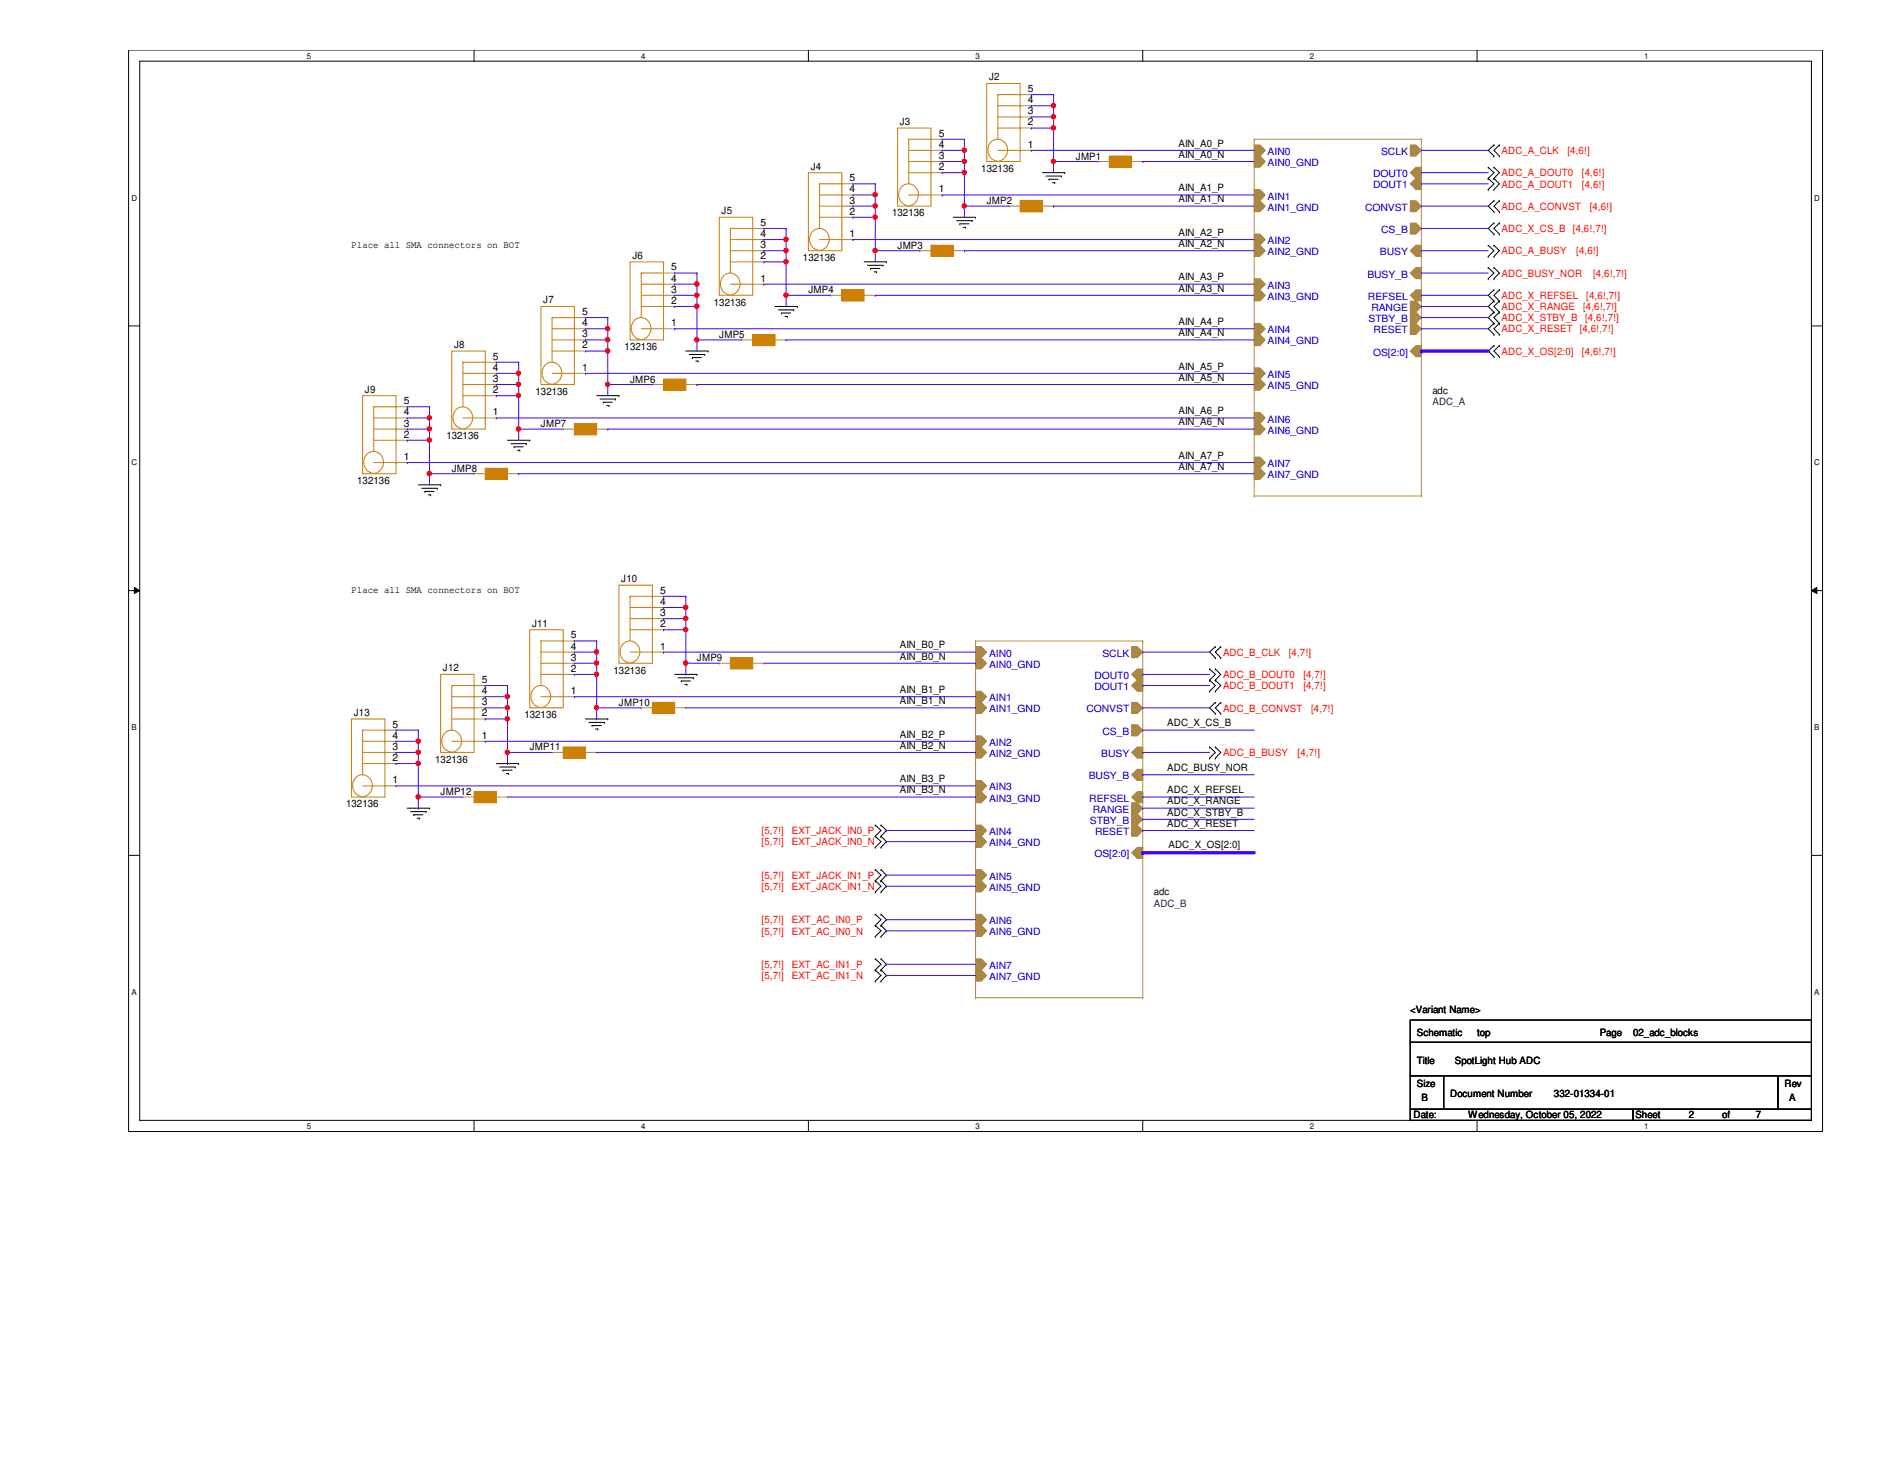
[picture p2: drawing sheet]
<svg xmlns="http://www.w3.org/2000/svg" width="279mm" height="216mm" viewBox="0 0 279 216" stroke-linecap="round" stroke-linejoin="round" font-family="sans-serif">
<defs><g id="words">
<g font-size="1.5">
<text x="146.5" y="11.9">J2</text>
<text x="152.3" y="16.9">3</text>
<text x="152.3" y="15.3">4</text>
<text x="152.3" y="13.6">5</text>
<text x="133.3" y="18.5">J3</text>
<text x="139.1" y="23.5">3</text>
<text x="139.1" y="21.9">4</text>
<text x="139.1" y="20.2">5</text>
<text x="152.3" y="21.9">1</text>
<text x="152.3" y="18.6">2</text>
<text x="159.4" y="23.6">JMP1</text>
<text x="174.6" y="21.7">AIN_A0_P</text>
<text x="174.6" y="23.4">AIN_A0_N</text>
<text x="120.1" y="25.1">J4</text>
<text x="125.9" y="28.5">4</text>
<text x="125.9" y="26.8">5</text>
<text x="139.1" y="28.5">1</text>
<text x="139.1" y="25.2">2</text>
<text x="145.4" y="25.4">132136</text>
<text x="174.6" y="28.3">AIN_A1_P</text>
<text x="174.6" y="30">AIN_A1_N</text>
<text x="106.9" y="31.7">J5</text>
<text x="112.6" y="35.1">4</text>
<text x="112.6" y="33.4">5</text>
<text x="125.9" y="35.1">1</text>
<text x="125.9" y="31.8">2</text>
<text x="125.9" y="30.1">3</text>
<text x="132.2" y="32">132136</text>
<text x="146.2" y="30.2">JMP2</text>
<text x="174.6" y="34.9">AIN_A2_P</text>
<text x="52.1" y="36.7">Place all SMA connectors on BOT</text>
<text x="93.7" y="38.3">J6</text>
<text x="99.4" y="41.7">4</text>
<text x="99.4" y="40">5</text>
<text x="112.6" y="41.7">1</text>
<text x="112.6" y="38.4">2</text>
<text x="112.6" y="36.7">3</text>
<text x="119" y="38.6">132136</text>
<text x="133" y="36.8">JMP3</text>
<text x="174.6" y="41.5">AIN_A3_P</text>
<text x="174.6" y="36.6">AIN_A2_N</text>
<text x="80.5" y="44.9">J7</text>
<text x="86.2" y="46.7">5</text>
<text x="99.4" y="45">2</text>
<text x="99.4" y="43.3">3</text>
<text x="105.7" y="45.3">132136</text>
<text x="119.8" y="43.4">JMP4</text>
<text x="174.6" y="43.2">AIN_A3_N</text>
<text x="67.3" y="51.5">J8</text>
<text x="73" y="53.3">5</text>
<text x="86.2" y="51.6">2</text>
<text x="86.2" y="50">3</text>
<text x="86.2" y="48.3">4</text>
<text x="92.5" y="51.9">132136</text>
<text x="99.4" y="48.3">1</text>
<text x="106.6" y="50">JMP5</text>
<text x="174.6" y="48.1">AIN_A4_P</text>
<text x="174.6" y="49.8">AIN_A4_N</text>
<text x="54.1" y="58.1">J9</text>
<text x="59.8" y="59.9">5</text>
<text x="73" y="58.2">2</text>
<text x="73" y="56.6">3</text>
<text x="73" y="54.9">4</text>
<text x="79.3" y="58.5">132136</text>
<text x="86.2" y="54.9">1</text>
<text x="93.3" y="56.6">JMP6</text>
<text x="174.6" y="54.7">AIN_A5_P</text>
<text x="174.6" y="56.4">AIN_A5_N</text>
<text x="212.2" y="58.3">adc</text>
<text x="59.8" y="64.8">2</text>
<text x="59.8" y="63.2">3</text>
<text x="59.8" y="61.5">4</text>
<text x="66.1" y="65.1">132136</text>
<text x="73" y="61.5">1</text>
<text x="80.1" y="63.2">JMP7</text>
<text x="174.6" y="61.3">AIN_A6_P</text>
<text x="174.6" y="63">AIN_A6_N</text>
<text x="52.9" y="71.7">132136</text>
<text x="59.8" y="68.1">1</text>
<text x="66.9" y="69.8">JMP8</text>
<text x="174.6" y="67.9">AIN_A7_P</text>
<text x="174.6" y="69.6">AIN_A7_N</text>
<text x="52.1" y="87.9">Place all SMA connectors on BOT</text>
<text x="92" y="86.2">J10</text>
<text x="97.8" y="89.6">4</text>
<text x="97.8" y="87.9">5</text>
<text x="78.8" y="92.8">J11</text>
<text x="84.6" y="94.5">5</text>
<text x="97.8" y="92.9">2</text>
<text x="97.8" y="91.2">3</text>
<text x="65.6" y="99.4">J12</text>
<text x="71.4" y="101.1">5</text>
<text x="84.6" y="99.5">2</text>
<text x="84.6" y="97.8">3</text>
<text x="84.6" y="96.2">4</text>
<text x="90.9" y="99.7">132136</text>
<text x="97.8" y="96.2">1</text>
<text x="103.3" y="97.9">JMP9</text>
<text x="133.3" y="96">AIN_B0_P</text>
<text x="133.3" y="97.7">AIN_B0_N</text>
<text x="52.4" y="106">J13</text>
<text x="58.2" y="107.7">5</text>
<text x="71.4" y="106.1">2</text>
<text x="71.4" y="104.4">3</text>
<text x="71.4" y="102.8">4</text>
<text x="77.7" y="106.3">132136</text>
<text x="84.6" y="102.8">1</text>
<text x="91.7" y="104.5">JMP10</text>
<text x="133.3" y="102.6">AIN_B1_P</text>
<text x="133.3" y="104.3">AIN_B1_N</text>
<text x="172.9" y="107.6">ADC_X_CS_B</text>
<text x="58.2" y="112.7">2</text>
<text x="58.2" y="111">3</text>
<text x="58.2" y="109.4">4</text>
<text x="64.5" y="112.9">132136</text>
<text x="71.4" y="109.4">1</text>
<text x="78.5" y="111.1">JMP11</text>
<text x="133.3" y="109.2">AIN_B2_P</text>
<text x="133.3" y="110.9">AIN_B2_N</text>
<text x="51.3" y="119.5">132136</text>
<text x="58.2" y="116">1</text>
<text x="65.3" y="117.7">JMP12</text>
<text x="133.3" y="115.8">AIN_B3_P</text>
<text x="133.3" y="117.5">AIN_B3_N</text>
<text x="172.9" y="114.2">ADC_BUSY_NOR</text>
<text x="172.9" y="117.5">ADC_X_REFSEL</text>
<text x="172.9" y="119.1">ADC_X_RANGE</text>
<text x="172.9" y="120.8">ADC_X_STBY_B</text>
<text x="172.9" y="122.4">ADC_X_RESET</text>
<text x="173.1" y="125.6">ADC_X_OS[2:0]</text>
<text x="170.9" y="132.6">adc</text>
<text x="208.9" y="149.9">&lt;Variant Name&gt;</text>
<text x="209.9" y="153.4">Schematic</text>
<text x="218.8" y="153.4">top</text>
<text x="237" y="153.4">Page</text>
<text x="241.9" y="153.4">02_adc_blocks</text>
<text x="209.9" y="157.5">Title</text>
<text x="209.9" y="161">Size</text>
<text x="215.5" y="157.5">SpotLight Hub ADC</text>
<text x="264.4" y="161">Rev</text>
<text x="209.4" y="165.6">Date:</text>
<text x="210.6" y="163">B</text>
<text x="214.8" y="162.5">Document Number</text>
<text x="217.5" y="165.6">Wednesday, October 05, 2022</text>
<text x="230.2" y="162.5">332-01334-01</text>
<text x="242.3" y="165.6">Sheet</text>
<text x="250.2" y="165.6">2</text>
<text x="255.1" y="165.6">of</text>
<text x="260.1" y="165.6">7</text>
<text x="265" y="163">A</text>
</g>
<g font-size="1.5" fill="#00c">
<text x="187.8" y="22.9">AIN0</text>
<text x="204.6" y="22.9">SCLK</text>
<text x="187.8" y="29.5">AIN1</text>
<text x="187.8" y="24.6">AIN0_GND</text>
<text x="203.4" y="27.9">DOUT1</text>
<text x="203.4" y="26.2">DOUT0</text>
<text x="187.8" y="31.2">AIN1_GND</text>
<text x="202.2" y="31.2">CONVST</text>
<text x="204.6" y="34.5">CS_B</text>
<text x="187.8" y="36.2">AIN2</text>
<text x="187.8" y="37.8">AIN2_GND</text>
<text x="202.6" y="41.1">BUSY_B</text>
<text x="204.4" y="37.8">BUSY</text>
<text x="187.8" y="42.8">AIN3</text>
<text x="187.8" y="44.4">AIN3_GND</text>
<text x="202.6" y="44.4">REFSEL</text>
<text x="202.7" y="47.7">STBY_B</text>
<text x="203.2" y="46.1">RANGE</text>
<text x="187.8" y="49.4">AIN4</text>
<text x="187.8" y="51">AIN4_GND</text>
<text x="203.4" y="52.7">OS[2:0]</text>
<text x="203.5" y="49.4">RESET</text>
<text x="187.8" y="56">AIN5</text>
<text x="187.8" y="57.6">AIN5_GND</text>
<text x="187.8" y="62.6">AIN6</text>
<text x="187.8" y="64.2">AIN6_GND</text>
<text x="187.8" y="69.2">AIN7</text>
<text x="187.8" y="70.8">AIN7_GND</text>
<text x="146.5" y="97.2">AIN0</text>
<text x="146.5" y="98.9">AIN0_GND</text>
<text x="162.1" y="100.5">DOUT0</text>
<text x="163.3" y="97.2">SCLK</text>
<text x="146.5" y="103.8">AIN1</text>
<text x="146.5" y="105.5">AIN1_GND</text>
<text x="161" y="105.5">CONVST</text>
<text x="162.1" y="102.2">DOUT1</text>
<text x="146.5" y="110.4">AIN2</text>
<text x="146.5" y="112.1">AIN2_GND</text>
<text x="163.2" y="112.1">BUSY</text>
<text x="163.3" y="108.8">CS_B</text>
<text x="146.5" y="117.1">AIN3</text>
<text x="146.5" y="118.7">AIN3_GND</text>
<text x="161.3" y="115.4">BUSY_B</text>
<text x="161.4" y="118.7">REFSEL</text>
<text x="146.5" y="123.7">AIN4</text>
<text x="146.5" y="125.3">AIN4_GND</text>
<text x="161.5" y="122">STBY_B</text>
<text x="161.9" y="120.4">RANGE</text>
<text x="162.2" y="123.7">RESET</text>
<text x="146.5" y="130.3">AIN5</text>
<text x="146.5" y="131.9">AIN5_GND</text>
<text x="162.1" y="127">OS[2:0]</text>
<text x="146.5" y="136.9">AIN6</text>
<text x="146.5" y="143.5">AIN7</text>
<text x="146.5" y="138.5">AIN6_GND</text>
<text x="146.5" y="145.1">AIN7_GND</text>
</g>
<g font-size="1.5" fill="#f00">
<text x="222.5" y="22.8">ADC_A_CLK</text>
<text x="232.2" y="22.8">[4,6!]</text>
<text x="222.5" y="26.1">ADC_A_DOUT0</text>
<text x="222.5" y="27.8">ADC_A_DOUT1</text>
<text x="234.4" y="26.1">[4,6!]</text>
<text x="234.4" y="27.8">[4,6!]</text>
<text x="222.5" y="31.1">ADC_A_CONVST</text>
<text x="222.5" y="34.4">ADC_X_CS_B</text>
<text x="233" y="34.4">[4,6!,7!]</text>
<text x="235.5" y="31.1">[4,6!]</text>
<text x="222.5" y="37.7">ADC_A_BUSY</text>
<text x="222.5" y="41">ADC_BUSY_NOR</text>
<text x="233.5" y="37.7">[4,6!]</text>
<text x="236" y="41">[4,6!,7!]</text>
<text x="222.5" y="44.3">ADC_X_REFSEL</text>
<text x="222.5" y="45.9">ADC_X_RANGE</text>
<text x="222.5" y="47.6">ADC_X_STBY_B</text>
<text x="234.5" y="45.9">[4,6!,7!]</text>
<text x="234.8" y="47.6">[4,6!,7!]</text>
<text x="235" y="44.3">[4,6!,7!]</text>
<text x="222.5" y="49.2">ADC_X_RESET [4,6!,7!]</text>
<text x="222.5" y="52.5">ADC_X_OS[2:0]</text>
<text x="234.4" y="52.5">[4,6!,7!]</text>
<text x="181.2" y="97.1">ADC_B_CLK</text>
<text x="181.2" y="100.4">ADC_B_DOUT0</text>
<text x="190.9" y="97.1">[4,7!]</text>
<text x="193.1" y="100.4">[4,7!]</text>
<text x="181.2" y="105.4">ADC_B_CONVST</text>
<text x="181.2" y="102.1">ADC_B_DOUT1</text>
<text x="193.1" y="102.1">[4,7!]</text>
<text x="194.2" y="105.4">[4,7!]</text>
<text x="181.2" y="112">ADC_B_BUSY</text>
<text x="192.2" y="112">[4,7!]</text>
<text x="112.8" y="123.5">[5,7!]</text>
<text x="112.8" y="125.2">[5,7!]</text>
<text x="117.3" y="123.5">EXT_JACK_IN0_P</text>
<text x="117.3" y="125.2">EXT_JACK_IN0_N</text>
<text x="112.8" y="130.1">[5,7!]</text>
<text x="112.8" y="131.8">[5,7!]</text>
<text x="117.3" y="130.1">EXT_JACK_IN1_P</text>
<text x="117.3" y="131.8">EXT_JACK_IN1_N</text>
<text x="112.8" y="136.7">[5,7!]</text>
<text x="117.3" y="136.7">EXT_AC_IN0_P</text>
<text x="112.8" y="143.3">[5,7!]</text>
<text x="112.8" y="138.4">[5,7!]</text>
<text x="117.3" y="143.3">EXT_AC_IN1_P</text>
<text x="117.3" y="138.4">EXT_AC_IN0_N</text>
<text x="112.8" y="145">[5,7!]</text>
<text x="117.3" y="145">EXT_AC_IN1_N</text>
</g>
<g font-size="1.5" fill="#004040">
<text x="212.2" y="59.9">ADC_A</text>
<text x="170.9" y="134.2">ADC_B</text>
</g>
<g font-size="1.2">
<text x="45.5" y="8.7">5</text>
<text x="95" y="8.7">4</text>
<text x="144.5" y="8.7">3</text>
<text x="194.1" y="8.7">2</text>
<text x="243.6" y="8.7">1</text>
<text x="19.5" y="29.7">D</text>
<text x="268.8" y="29.7">D</text>
<text x="19.5" y="68.9">C</text>
<text x="268.8" y="68.9">C</text>
<text x="19.5" y="108.1">B</text>
<text x="268.8" y="108.1">B</text>
<text x="19.5" y="147.3">A</text>
<text x="268.8" y="147.3">A</text>
<text x="45.5" y="167.2">5</text>
<text x="95" y="167.2">4</text>
<text x="144.5" y="167.2">3</text>
<text x="194.1" y="167.2">2</text>
<text x="243.6" y="167.2">1</text>
</g>
</g></defs>
<path d="M19.1 7.4h250.9v160.2h-250.9zM20.7 9.1h247.7v156.8h-247.7z" fill="none" stroke="#000" stroke-width=".15"/>
<g fill="#fff">
<path d="M45.5 7.6h.6v1.3h-.6z"/>
<path d="M45.5 166.1h.6v1.3h-.6z"/>
</g>
<path d="M70.2 7.4v1.7M70.2 165.9v1.7" fill="none" stroke="#000" stroke-width=".15"/>
<g fill="#fff">
<path d="M95 7.6h.6v1.3h-.6z"/>
<path d="M95 166.1h.6v1.3h-.6z"/>
</g>
<path d="M119.8 7.4v1.7M119.8 165.9v1.7" fill="none" stroke="#000" stroke-width=".15"/>
<g fill="#fff">
<path d="M144.5 7.6h.6v1.3h-.6z"/>
<path d="M144.5 166.1h.6v1.3h-.6z"/>
</g>
<path d="M169.3 7.4v1.7M169.3 165.9v1.7" fill="none" stroke="#000" stroke-width=".15"/>
<g fill="#fff">
<path d="M194.1 7.6h.5v1.3h-.5z"/>
<path d="M194.1 166.1h.5v1.3h-.5z"/>
</g>
<path d="M218.8 7.4v1.7M218.8 165.9v1.7" fill="none" stroke="#000" stroke-width=".15"/>
<g fill="#fff">
<path d="M243.6 7.6h.6v1.3h-.6z"/>
<path d="M243.6 166.1h.6v1.3h-.6z"/>
<path d="M19.5 28.7h.8v1.3h-.8z"/>
<path d="M268.8 28.7h.8v1.3h-.8z"/>
<path d="M19.5 67.9h.8v1.3h-.8z"/>
<path d="M268.8 67.9h.8v1.3h-.8z"/>
</g>
<path d="M19.1 48.3h1.6M268.4 48.3h1.6" fill="none" stroke="#000" stroke-width=".15"/>
<g fill="#fff">
<path d="M19.5 107.1h.7v1.3h-.7z"/>
<path d="M268.8 107.1h.7v1.3h-.7z"/>
</g>
<path d="M19.1 87.5h1.6M19.9 87l.8 .5-.8 .4zM268.4 87.5l.8-.5v.9zM268.4 87.5h1.6" fill="none" stroke="#000" stroke-width=".15"/>
<path d="M19.9 87l.8 .5-.8 .4zM268.4 87.5l.8-.5v.9z" fill="#000"/>
<g fill="#fff">
<path d="M19.5 146.3h.7v1.3h-.7z"/>
<path d="M268.8 146.3h.7v1.3h-.7z"/>
</g>
<g fill="none" stroke="#000" stroke-width=".15">
<path d="M128 38.8h3.3M128.5 39.3h2.3M129 39.8h.1M129 39.8h1.3M130.8 39.3h.1M131.3 38.8h.1M141.2 32.2h3.3M141.7 32.7h2.3M142.2 33.1h.1M142.2 33.1h1.4M142.7 33.7h.3M143 33.7h.1"/>
<path d="M144 32.7h.1M144.5 32.2h.1M154.4 25.6h3.3M154.9 26.1h2.3M155.4 26.5h.1M155.4 26.5h1.4M155.9 27.1h.4M156.3 27.1h.1M157.2 26.1h.1M157.7 25.6h.1M220.5 24.8h.1M220.5 26.4h.1"/>
<path d="M220.5 36.3h.1M220.5 38h.1M220.5 39.6h.1M220.5 28.1h.1M220.5 24.8l.8 .8-.8 .8M220.5 36.3l.8 .8-.8 .9M220.5 39.6l.8 .8-.8 .9M220.5 26.4l.8 .8-.8 .9M221.3 21.5h.1M221.3 23.1h.1M221.3 26.4h.1M221.3 24.8h.1"/>
<path d="M221.3 29.7h.1M221.3 31.4h.1M221.3 33h.1M221.3 34.7h.1M221.3 38h.1M221.3 36.3h.1M221.3 39.6h.1M221.3 28.1h.1M221.3 21.5l-.8 .8 .8 .8M221.3 24.8l.8 .8-.8 .8M221.3 29.7l-.8 .8 .8 .9M221.3 33l-.8 .8 .8 .9"/>
<path d="M221.3 36.3l.8 .8-.8 .9M221.3 39.6l.8 .8-.8 .9M221.3 26.4l.8 .8-.8 .9M222.1 23.1h.1M222.1 21.5h.1M222.1 31.4h.1M222.1 29.7h.1M222.1 34.7h.1M222.1 33h.1M222.1 21.5l-.8 .8 .8 .8M222.1 29.7l-.8 .8 .8 .9M222.1 33l-.8 .8 .8 .9"/>
<path d="M88.4 58.6h3.3M88.9 59.1h2.3M89.4 59.6h.1M89.4 59.6h1.3M91.2 59.1h.1M91.7 58.6h.1M101.6 52h3.3M102.1 52.5h2.3M102.6 53h.1M102.6 53h1.3M103.1 53.5h.3M103.4 53.5h.1"/>
<path d="M104.4 52.5h.1M104.9 52h.1M114.8 45.4h3.3M115.3 45.9h2.3M115.8 46.4h.1M115.8 46.4h1.3M116.3 46.9h.3M116.6 46.9h.1M117.6 45.9h.1M118.1 45.4h.1M129.5 40.3h.3M129.8 40.3h.1"/>
<path d="M220.5 41.3h.1M221.3 41.3h.1M221.3 42.9h.1M221.3 44.6h.1M221.3 46.2h.1M221.3 47.9h.1M221.3 49.5h.1M221.3 51.2h.1M221.3 52.8h.1M221.3 42.9l-.8 .8 .8 .9M221.3 44.6l-.8 .8 .8 .8M221.3 46.2l-.8 .8 .8 .9"/>
<path d="M221.3 47.9l-.8 .8 .8 .8M221.3 51.2l-.8 .8 .8 .8M222.1 44.6h.1M222.1 42.9h.1M222.1 46.2h.1M222.1 47.9h.1M222.1 49.5h.1M222.1 52.8h.1M222.1 51.2h.1M222.1 42.9l-.8 .8 .8 .9M222.1 44.6l-.8 .8 .8 .8M222.1 46.2l-.8 .8 .8 .9"/>
<path d="M222.1 47.9l-.8 .8 .8 .8M222.1 51.2l-.8 .8 .8 .8M62 71.8h3.3M62.5 72.3h2.3M62.9 72.8h.1M62.9 72.8h1.4M63.5 73.3h.3M63.8 73.3h.1M64.8 72.3h.1M65.3 71.8h.1M75.2 65.2h3.3M75.7 65.7h2.3"/>
<path d="M76.2 66.2h.1M76.2 66.2h1.3M76.7 66.7h.3M77 66.7h.1M78 65.7h.1M78.5 65.2h.1M89.9 60.1h.3M90.2 60.1h.1M99.9 99.9h3.4M103.3 99.9h.1M179.2 99.1h.1M179.2 99.1l.8 .8-.8 .8"/>
<path d="M180 95.8h.1M180 97.4h.1M180 99.1h.1M180 95.8l-.8 .8 .8 .8M180 99.1l.8 .8-.8 .8M180.8 97.4h.1M180.8 95.8h.1M180.8 95.8l-.8 .8 .8 .8M60.3 119.7h3.3M63.6 119.7h.1M73.5 113.1h3.3M74 113.6h2.3"/>
<path d="M74.5 114h.1M74.5 114h1.4M75 114.6h.4M75.4 114.6h.1M76.3 113.6h.1M76.8 113.1h.1M86.7 106.5h3.3M87.2 107h2.3M87.7 107.4h.1M87.7 107.4h1.4M88.2 107.9h.4M88.6 107.9h.1"/>
<path d="M89.5 107h.1M90 106.5h.1M100.5 100.4h2.2M100.9 100.8h.1M100.9 100.8h1.4M101.4 101.3h.4M101.8 101.3h.1M102.7 100.4h.1M179.2 100.7h.1M179.2 110.6h.1M179.2 112.3h.1M179.2 102.4h.1"/>
<path d="M179.2 110.6l.8 .8-.8 .9M179.2 100.7l.8 .8-.8 .9M180 100.7h.1M180 104h.1M180 105.7h.1M180 112.3h.1M180 110.6h.1M180 102.4h.1M180 104l-.8 .8 .8 .9M180 110.6l.8 .8-.8 .9M180 100.7l.8 .8-.8 .9M180.8 105.7h.1"/>
<path d="M180.8 104h.1M180.8 104l-.8 .8 .8 .9M19.1 126.7h1.6M60.8 120.2h2.3M61.3 120.6h.1M61.3 120.6h1.4M61.8 121.2h.3M62.1 121.2h.1M63.1 120.2h.1M129.7 122.2h.1M129.7 123.8h.1M129.7 128.8h.1"/>
<path d="M129.7 130.4h.1M129.7 135.4h.1M129.7 137h.1M129.7 125.5h.1M129.7 132.1h.1M129.7 138.7h.1M129.7 122.2l.8 .8-.8 .8M129.7 128.8l.8 .8-.8 .8M129.7 135.4l.8 .8-.8 .8M129.7 123.8l.8 .8-.8 .9M129.7 130.4l.8 .8-.8 .9M129.7 137l.8 .8-.8 .9"/>
<path d="M130.5 122.2h.1M130.5 123.8h.1M130.5 128.8h.1M130.5 130.4h.1M130.5 135.4h.1M130.5 137h.1M130.5 125.5h.1M130.5 132.1h.1M130.5 138.7h.1M130.5 122.2l.8 .8-.8 .8M130.5 128.8l.8 .8-.8 .8M130.5 135.4l.8 .8-.8 .8"/>
<path d="M130.5 123.8l.8 .8-.8 .9M130.5 130.4l.8 .8-.8 .9M130.5 137l.8 .8-.8 .9M268.4 126.7h1.6M129.7 142h.1M129.7 143.6h.1M129.7 145.3h.1M129.7 142l.8 .8-.8 .8M129.7 143.6l.8 .8-.8 .9M130.5 142h.1M130.5 143.6h.1M130.5 145.3h.1"/>
<path d="M130.5 142l.8 .8-.8 .8M130.5 143.6l.8 .8-.8 .9M208.9 151h59.5v3.3h-59.5zM208.9 154.3h59.5v5h-59.5zM208.9 159.3h5v5h-5zM213.9 159.3h49.5v5h-49.5zM263.4 159.3h5v5h-5zM208.9 164.3h33v1.6h-33zM241.9 164.3h26.5v1.6h-26.5z"/>
</g>
<path d="M151.1 29.7h3.3v1.7h-3.3z" fill-rule="evenodd" fill="#cc8006"/>
<g fill="none" stroke="#cc8006" stroke-width=".15">
<path d="M151.1 29.7h3.3v1.7h-3.3zM53.7 58.6h5v11.5h-5zM55.2 70.1a1.63 1.63 0 0 1-1.3-1.7 1.63 1.63 0 0 1 1.4-1.6 1.64 1.64 0 0 1 1.5 1.7 1.64 1.64 0 0 1-1.4 1.6M55.4 60.2h.1M55.4 68.5h3.3M55.4 60.2v6.6M55.4 60.2h3.3M55.4 61.9h3.3M55.4 63.5h3.3M55.4 65.2h3.3M58.7 68.5h.1M58.7 60.2h.1"/>
<path d="M58.7 61.9h.1M58.7 63.5h.1M58.7 65.2h.1M78.5 93.3h4.9v11.5h-4.9zM80.1 94.9h.1M80.1 94.9v6.6M80.1 94.9h3.3M80.1 96.6h3.3M80.1 98.2h3.3M80.1 99.9h3.3M83.4 94.9h.1M83.4 96.6h.1"/>
<path d="M83.4 98.2h.1M83.4 99.9h.1M80 104.7a1.63 1.63 0 0 1-1.3-1.6 1.63 1.63 0 0 1 1.4-1.6 1.64 1.64 0 0 1 1.5 1.6 1.64 1.64 0 0 1-1.5 1.7M80.1 103.2h3.3M83.4 103.2h.1"/>
</g>
<g fill="none" stroke="#a84" stroke-width=".15">
<path d="M149.5 30.5h.1M149.5 30.5h1.6M154.4 30.5h1.7M156.1 30.5h.1M58.7 68.5h1.6M58.7 65.2h1.6M58.7 63.5h1.6M58.7 61.9h1.6M58.7 60.2h1.6M60.3 68.5h.1M60.3 65.2h.1M60.3 63.5h.1"/>
<path d="M60.3 61.9h.1M60.3 60.2h.1M83.4 99.9h1.7M83.4 98.2h1.7M83.4 96.6h1.7M83.4 94.9h1.7M85.1 99.9h.1M85.1 98.2h.1M85.1 96.6h.1M85.1 94.9h.1M83.4 103.2h1.7M85.1 103.2h.1"/>
</g>
<path d="M85.1 62.7h3.3v1.7h-3.3z" fill-rule="evenodd" fill="#cc8006"/>
<g fill="none" stroke="#cc8006" stroke-width=".15">
<path d="M119.8 25.6h4.9v11.5h-4.9zM121.2 37a1.63 1.63 0 0 1-1.3-1.6 1.63 1.63 0 0 1 1.5-1.6 1.64 1.64 0 0 1 1.5 1.6 1.64 1.64 0 0 1-1.5 1.7M121.4 27.2h.1M121.4 35.5h3.3M121.4 27.2v6.6M121.4 27.2h3.3M121.4 28.9h3.3M121.4 30.5h3.3M121.4 32.2h3.3M124.7 35.5h.1M124.7 27.2h.1M124.7 28.9h.1"/>
<path d="M124.7 30.5h.1M124.7 32.2h.1M85.1 62.7h3.3v1.7h-3.3z"/>
</g>
<g fill="none" stroke="#a84" stroke-width=".15">
<path d="M124.7 35.5h1.7M124.7 32.2h1.7M124.7 30.5h1.7M124.7 28.9h1.7M124.7 27.2h1.7M126.4 35.5h.1M126.4 32.2h.1M126.4 30.5h.1M126.4 28.9h.1M126.4 27.2h.1M83.4 63.5h.1M83.4 63.5h1.7"/>
<path d="M88.4 63.5h1.6M90 63.5h.1"/>
</g>
<path d="M108.2 97.4h3.3v1.7h-3.3z" fill-rule="evenodd" fill="#cc8006"/>
<path d="M108.2 97.4h3.3v1.7h-3.3z" fill="none" stroke="#cc8006" stroke-width=".15"/>
<path d="M106.6 98.2h.1M106.6 98.2h1.6M111.5 98.2h1.7M113.2 98.2h.1" fill="none" stroke="#a84" stroke-width=".15"/>
<path d="M71.9 69.3h3.3v1.7h-3.3z" fill-rule="evenodd" fill="#cc8006"/>
<g fill="none" stroke="#cc8006" stroke-width=".15">
<path d="M71.9 69.3h3.3v1.7h-3.3zM91.7 86.7h4.9v11.5h-4.9zM93.2 98.1a1.63 1.63 0 0 1-1.3-1.6 1.63 1.63 0 0 1 1.4-1.6 1.64 1.64 0 0 1 1.5 1.6 1.64 1.64 0 0 1-1.5 1.7M93.3 88.3h.1M93.3 96.6h3.3M93.3 88.3v6.6M93.3 88.3h3.3M93.3 90h3.3M93.3 91.6h3.3M93.3 93.3h3.3M96.6 96.6h.1M96.6 88.3h.1"/>
<path d="M96.6 90h.1M96.6 91.6h.1M96.6 93.3h.1M52.1 106.5h4.9v11.5h-4.9zM53.6 117.9a1.63 1.63 0 0 1-1.4-1.6 1.63 1.63 0 0 1 1.5-1.6 1.64 1.64 0 0 1 1.5 1.6 1.64 1.64 0 0 1-1.5 1.7M53.7 108.1h.1M53.7 116.4h3.3M53.7 108.1v6.6M53.7 108.1h3.3M53.7 109.8h3.3M53.7 111.4h3.3M53.7 113.1h3.3"/>
<path d="M57 116.4h.1M57 108.1h.1M57 109.8h.1M57 111.4h.1M57 113.1h.1"/>
</g>
<g fill="none" stroke="#a84" stroke-width=".15">
<path d="M70.2 70.1h.1M70.2 70.1h1.7M75.2 70.1h1.6M76.8 70.1h.1M96.6 96.6h1.7M96.6 93.3h1.7M96.6 91.6h1.7M96.6 90h1.7M96.6 88.3h1.7M98.3 96.6h.1M98.3 93.3h.1M98.3 91.6h.1"/>
<path d="M98.3 90h.1M98.3 88.3h.1M57 116.4h1.7M57 113.1h1.7M57 111.4h1.7M57 109.8h1.7M57 108.1h1.7M58.7 116.4h.1M58.7 113.1h.1M58.7 111.4h.1M58.7 109.8h.1M58.7 108.1h.1"/>
</g>
<path d="M83.4 110.6h3.3v1.7h-3.3z" fill-rule="evenodd" fill="#cc8006"/>
<path d="M83.4 110.6h3.3v1.7h-3.3z" fill="none" stroke="#cc8006" stroke-width=".15"/>
<path d="M81.8 111.4h.1M81.8 111.4h1.6M86.7 111.4h1.7M88.4 111.4h.1" fill="none" stroke="#a84" stroke-width=".15"/>
<path d="M164.3 23.1h3.3v1.7h-3.3z" fill-rule="evenodd" fill="#cc8006"/>
<g fill="none" stroke="#cc8006" stroke-width=".15">
<path d="M164.3 23.1h3.3v1.7h-3.3zM80.1 45.4h5v11.5h-5zM81.6 56.9a1.63 1.63 0 0 1-1.3-1.7 1.63 1.63 0 0 1 1.4-1.6 1.64 1.64 0 0 1 1.5 1.6 1.64 1.64 0 0 1-1.4 1.7M81.8 47h.1M81.8 55.3h3.3M81.8 47v6.6M81.8 47h3.3M81.8 48.7h3.3M81.8 50.3h3.3M81.8 52h3.3M85.1 55.3h.1M85.1 47h.1"/>
<path d="M85.1 48.7h.1M85.1 50.3h.1M85.1 52h.1"/>
</g>
<g fill="none" stroke="#a84" stroke-width=".15">
<path d="M162.7 23.9h.1M162.7 23.9h1.6M167.6 23.9h1.7M169.3 23.9h.1M85.1 55.3h1.6M85.1 52h1.6M85.1 50.3h1.6M85.1 48.7h1.6M85.1 47h1.6M86.7 55.3h.1M86.7 52h.1M86.7 50.3h.1"/>
<path d="M86.7 48.7h.1M86.7 47h.1"/>
</g>
<path d="M111.5 49.5h3.3v1.7h-3.3z" fill-rule="evenodd" fill="#cc8006"/>
<path d="M111.5 49.5h3.3v1.7h-3.3z" fill="none" stroke="#cc8006" stroke-width=".15"/>
<path d="M109.9 50.3h.1M109.9 50.3h1.6M114.8 50.3h1.7M116.5 50.3h.1" fill="none" stroke="#a84" stroke-width=".15"/>
<path d="M98.3 56.1h3.3v1.7h-3.3z" fill-rule="evenodd" fill="#cc8006"/>
<path d="M98.3 56.1h3.3v1.7h-3.3z" fill="none" stroke="#cc8006" stroke-width=".15"/>
<path d="M96.6 56.9h.1M96.6 56.9h1.7M101.6 56.9h1.7M103.3 56.9h.1" fill="none" stroke="#a84" stroke-width=".15"/>
<path d="M124.7 42.9h3.3v1.7h-3.3z" fill-rule="evenodd" fill="#cc8006"/>
<g fill="none" stroke="#cc8006" stroke-width=".15">
<path d="M66.9 52h5v11.5h-5zM68.6 53.6h.1M68.6 53.6v6.6M68.6 53.6h3.3M68.6 55.3h3.3M68.6 56.9h3.3M68.6 58.6h3.3M71.9 53.6h.1M71.9 55.3h.1M71.9 56.9h.1M71.9 58.6h.1M124.7 42.9h3.3v1.7h-3.3z"/>
<path d="M68.4 63.5a1.63 1.63 0 0 1-1.3-1.7 1.63 1.63 0 0 1 1.4-1.6 1.64 1.64 0 0 1 1.5 1.7 1.64 1.64 0 0 1-1.4 1.6M68.6 61.9h3.3M71.9 61.9h.1M65.3 99.9h4.9v11.5h-4.9zM66.8 111.3a1.63 1.63 0 0 1-1.4-1.6 1.63 1.63 0 0 1 1.5-1.6 1.64 1.64 0 0 1 1.5 1.6 1.64 1.64 0 0 1-1.5 1.7M66.9 101.5h.1M66.9 109.8h3.3M66.9 101.5v6.6M66.9 101.5h3.3M66.9 103.2h3.3M66.9 104.8h3.3M66.9 106.5h3.3"/>
<path d="M70.2 109.8h.1M70.2 101.5h.1M70.2 103.2h.1M70.2 104.8h.1M70.2 106.5h.1"/>
</g>
<g fill="none" stroke="#a84" stroke-width=".15">
<path d="M71.9 58.6h1.6M71.9 56.9h1.6M71.9 55.3h1.6M71.9 53.6h1.6M73.5 58.6h.1M73.5 56.9h.1M73.5 55.3h.1M73.5 53.6h.1M123.1 43.7h.1M123.1 43.7h1.6M128 43.7h1.7M129.7 43.7h.1"/>
<path d="M71.9 61.9h1.6M73.5 61.9h.1M70.2 109.8h1.7M70.2 106.5h1.7M70.2 104.8h1.7M70.2 103.2h1.7M70.2 101.5h1.7M71.9 109.8h.1M71.9 106.5h.1M71.9 104.8h.1M71.9 103.2h.1M71.9 101.5h.1"/>
</g>
<path d="M185.8 47.9h.8l.9 .8-.9 .8h-.8z" fill-rule="evenodd" fill="#a84"/>
<path d="M185.8 47.9h.8l.9 .8-.9 .8h-.8z" fill="none" stroke="#a84" stroke-width=".15"/>
<path d="M208.9 37.1l.9-.8h.8v1.7h-.8z" fill-rule="evenodd" fill="#a84"/>
<path d="M208.9 37.1l.9-.8h.8v1.7h-.8z" fill="none" stroke="#a84" stroke-width=".15"/>
<path d="M185.8 67.7h.8l.9 .8-.9 .8h-.8z" fill-rule="evenodd" fill="#a84"/>
<path d="M185.8 67.7h.8l.9 .8-.9 .8h-.8z" fill="none" stroke="#a84" stroke-width=".15"/>
<path d="M208.9 43.7l.9-.8h.8v1.7h-.8z" fill-rule="evenodd" fill="#a84"/>
<path d="M208.9 43.7l.9-.8h.8v1.7h-.8z" fill="none" stroke="#a84" stroke-width=".15"/>
<path d="M208.9 33h.9l.8 .8-.8 .9h-.9z" fill-rule="evenodd" fill="#a84"/>
<path d="M208.9 33h.9l.8 .8-.8 .9h-.9z" fill="none" stroke="#a84" stroke-width=".15"/>
<path d="M185.8 61.1h.8l.9 .8-.9 .8h-.8z" fill-rule="evenodd" fill="#a84"/>
<path d="M185.8 61.1h.8l.9 .8-.9 .8h-.8z" fill="none" stroke="#a84" stroke-width=".15"/>
<path d="M185.8 28.1h.8l.9 .8-.9 .8h-.8z" fill-rule="evenodd" fill="#a84"/>
<path d="M185.8 28.1h.8l.9 .8-.9 .8h-.8z" fill="none" stroke="#a84" stroke-width=".15"/>
<path d="M185.8 21.5h.8l.9 .8-.9 .8h-.8z" fill-rule="evenodd" fill="#a84"/>
<path d="M185.8 21.5h.8l.9 .8-.9 .8h-.8z" fill="none" stroke="#a84" stroke-width=".15"/>
<path d="M185.8 41.3h.8l.9 .8-.9 .8h-.8z" fill-rule="evenodd" fill="#a84"/>
<path d="M185.8 41.3h.8l.9 .8-.9 .8h-.8z" fill="none" stroke="#a84" stroke-width=".15"/>
<path d="M185.8 34.7h.8l.9 .8-.9 .8h-.8z" fill-rule="evenodd" fill="#a84"/>
<path d="M185.8 34.7h.8l.9 .8-.9 .8h-.8z" fill="none" stroke="#a84" stroke-width=".15"/>
<path d="M208.9 44.6h.9l.8 .8-.8 .8h-.9z" fill-rule="evenodd" fill="#a84"/>
<path d="M208.9 44.6h.9l.8 .8-.8 .8h-.9z" fill="none" stroke="#a84" stroke-width=".15"/>
<path d="M208.9 47.9h.9l.8 .8-.8 .8h-.9z" fill-rule="evenodd" fill="#a84"/>
<path d="M208.9 47.9h.9l.8 .8-.8 .8h-.9z" fill="none" stroke="#a84" stroke-width=".15"/>
<path d="M208.9 29.7h.9l.8 .8-.8 .9h-.9z" fill-rule="evenodd" fill="#a84"/>
<path d="M208.9 29.7h.9l.8 .8-.8 .9h-.9z" fill="none" stroke="#a84" stroke-width=".15"/>
<path d="M208.9 21.5h.9l.8 .8-.8 .8h-.9z" fill-rule="evenodd" fill="#a84"/>
<path d="M208.9 21.5h.9l.8 .8-.8 .8h-.9z" fill="none" stroke="#a84" stroke-width=".15"/>
<path d="M208.9 52l.9-.8h.8v1.6h-.8z" fill-rule="evenodd" fill="#a84"/>
<path d="M208.9 52l.9-.8h.8v1.6h-.8z" fill="none" stroke="#a84" stroke-width=".15"/>
<path d="M185.8 54.5h.8l.9 .8-.9 .8h-.8z" fill-rule="evenodd" fill="#a84"/>
<path d="M185.8 54.5h.8l.9 .8-.9 .8h-.8z" fill="none" stroke="#a84" stroke-width=".15"/>
<path d="M208.9 46.2h.9l.8 .8-.8 .9h-.9z" fill-rule="evenodd" fill="#a84"/>
<path d="M208.9 46.2h.9l.8 .8-.8 .9h-.9z" fill="none" stroke="#a84" stroke-width=".15"/>
<path d="M208.9 27.2l.9-.8h.8v1.7h-.8z" fill-rule="evenodd" fill="#a84"/>
<path d="M208.9 27.2l.9-.8h.8v1.7h-.8z" fill="none" stroke="#a84" stroke-width=".15"/>
<path d="M208.9 25.6l.9-.8h.8v1.6h-.8z" fill-rule="evenodd" fill="#a84"/>
<path d="M208.9 25.6l.9-.8h.8v1.6h-.8z" fill="none" stroke="#a84" stroke-width=".15"/>
<path d="M208.9 40.4l.9-.8h.8v1.7h-.8z" fill-rule="evenodd" fill="#a84"/>
<path d="M208.9 40.4l.9-.8h.8v1.7h-.8z" fill="none" stroke="#a84" stroke-width=".15"/>
<path d="M185.8 69.3h.8l.9 .8-.9 .9h-.8z" fill-rule="evenodd" fill="#a84"/>
<path d="M185.8 69.3h.8l.9 .8-.9 .9h-.8z" fill="none" stroke="#a84" stroke-width=".15"/>
<path d="M185.8 49.5h.8l.9 .8-.9 .9h-.8z" fill-rule="evenodd" fill="#a84"/>
<path d="M185.8 49.5h.8l.9 .8-.9 .9h-.8z" fill="none" stroke="#a84" stroke-width=".15"/>
<path d="M185.8 56.1h.8l.9 .8-.9 .9h-.8z" fill-rule="evenodd" fill="#a84"/>
<path d="M185.8 56.1h.8l.9 .8-.9 .9h-.8z" fill="none" stroke="#a84" stroke-width=".15"/>
<path d="M185.8 62.7h.8l.9 .8-.9 .9h-.8z" fill-rule="evenodd" fill="#a84"/>
<path d="M185.8 62.7h.8l.9 .8-.9 .9h-.8z" fill="none" stroke="#a84" stroke-width=".15"/>
<path d="M185.8 42.9h.8l.9 .8-.9 .9h-.8z" fill-rule="evenodd" fill="#a84"/>
<path d="M185.8 42.9h.8l.9 .8-.9 .9h-.8z" fill="none" stroke="#a84" stroke-width=".15"/>
<path d="M185.8 23.1h.8l.9 .8-.9 .9h-.8z" fill-rule="evenodd" fill="#a84"/>
<path d="M185.8 23.1h.8l.9 .8-.9 .9h-.8z" fill="none" stroke="#a84" stroke-width=".15"/>
<path d="M185.8 36.3h.8l.9 .8-.9 .9h-.8z" fill-rule="evenodd" fill="#a84"/>
<path d="M185.8 36.3h.8l.9 .8-.9 .9h-.8z" fill="none" stroke="#a84" stroke-width=".15"/>
<path d="M185.8 29.7h.8l.9 .8-.9 .9h-.8z" fill-rule="evenodd" fill="#a84"/>
<path d="M185.8 29.7h.8l.9 .8-.9 .9h-.8zM185.8 20.6h.1M185.8 20.6h24.8M185.8 20.6v52.8M210.6 20.6h.1M210.6 20.6v52.8M185.8 73.4h.1M185.8 73.4h24.8M210.6 73.4h.1" fill="none" stroke="#a84" stroke-width=".15"/>
<path d="M96.6 104h3.3v1.7h-3.3z" fill-rule="evenodd" fill="#cc8006"/>
<path d="M96.6 104h3.3v1.7h-3.3z" fill="none" stroke="#cc8006" stroke-width=".15"/>
<path d="M95 104.8h.1M95 104.8h1.6M99.9 104.8h1.7M101.6 104.8h.1" fill="none" stroke="#a84" stroke-width=".15"/>
<path d="M137.9 36.3h3.3v1.7h-3.3z" fill-rule="evenodd" fill="#cc8006"/>
<g fill="none" stroke="#cc8006" stroke-width=".15">
<path d="M146.2 12.4h4.9v11.5h-4.9zM147.8 14h.1M147.8 14v6.6M147.8 14h3.3M147.8 15.7h3.3M147.8 17.3h3.3M147.8 19h3.3M151.1 14h.1M151.1 15.7h.1M151.1 17.3h.1M151.1 19h.1M93.3 38.8h5v11.5h-5z"/>
<path d="M106.6 32.2h4.9v11.5h-4.9zM108.2 33.8h.1M108.2 33.8v6.6M108.2 33.8h3.3M108.2 35.5h3.3M108.2 37.1h3.3M108.2 38.8h3.3M111.5 33.8h.1M111.5 35.5h.1M111.5 37.1h.1M111.5 38.8h.1M137.9 36.3h3.3v1.7h-3.3z"/>
<path d="M147.7 23.8a1.63 1.63 0 0 1-1.4-1.6 1.63 1.63 0 0 1 1.5-1.6 1.64 1.64 0 0 1 1.5 1.6 1.64 1.64 0 0 1-1.5 1.7M147.8 22.3h3.3M151.1 22.3h.1M94.8 50.2a1.63 1.63 0 0 1-1.3-1.6 1.63 1.63 0 0 1 1.5-1.6 1.64 1.64 0 0 1 1.4 1.6 1.64 1.64 0 0 1-1.4 1.7M95 40.4h.1M95 48.7h3.3M95 40.4v6.6M95 40.4h3.3M95 42.1h3.3M95 43.7h3.3M95 45.4h3.3M98.3 48.7h.1"/>
<path d="M98.3 40.4h.1M98.3 42.1h.1M98.3 43.7h.1M98.3 45.4h.1M108 43.6a1.63 1.63 0 0 1-1.3-1.6 1.63 1.63 0 0 1 1.5-1.6 1.64 1.64 0 0 1 1.4 1.6 1.64 1.64 0 0 1-1.4 1.7M108.2 42.1h3.3M111.5 42.1h.1"/>
</g>
<g fill="none" stroke="#a84" stroke-width=".15">
<path d="M151.1 19h1.7M151.1 17.3h1.7M151.1 15.7h1.7M151.1 14h1.7M152.8 19h.1M152.8 17.3h.1M152.8 15.7h.1M152.8 14h.1M111.5 37.1h1.7M111.5 38.8h1.7M111.5 35.5h1.7M111.5 33.8h1.7"/>
<path d="M113.2 38.8h.1M113.2 37.1h.1M113.2 35.5h.1M113.2 33.8h.1M136.3 37.1h.1M136.3 37.1h1.6M141.2 37.1h1.7M142.9 37.1h.1M151.1 22.3h1.7M152.8 22.3h.1M98.3 48.7h1.6M98.3 45.4h1.6"/>
<path d="M98.3 43.7h1.6M98.3 42.1h1.6M98.3 40.4h1.6M99.9 48.7h.1M99.9 45.4h.1M99.9 43.7h.1M99.9 42.1h.1M99.9 40.4h.1M111.5 42.1h1.7M113.2 42.1h.1"/>
</g>
<path d="M144.5 122.2h.9l.8 .8-.8 .8h-.9z" fill-rule="evenodd" fill="#a84"/>
<path d="M144.5 122.2h.9l.8 .8-.8 .8h-.9z" fill="none" stroke="#a84" stroke-width=".15"/>
<path d="M167.6 111.4l.9-.8h.8v1.7h-.8z" fill-rule="evenodd" fill="#a84"/>
<path d="M167.6 111.4l.9-.8h.8v1.7h-.8z" fill="none" stroke="#a84" stroke-width=".15"/>
<path d="M144.5 142h.9l.8 .8-.8 .8h-.9z" fill-rule="evenodd" fill="#a84"/>
<path d="M144.5 142h.9l.8 .8-.8 .8h-.9z" fill="none" stroke="#a84" stroke-width=".15"/>
<path d="M167.6 118l.9-.8h.8v1.7h-.8z" fill-rule="evenodd" fill="#a84"/>
<path d="M167.6 118l.9-.8h.8v1.7h-.8z" fill="none" stroke="#a84" stroke-width=".15"/>
<path d="M167.6 107.3h.9l.8 .8-.8 .9h-.9z" fill-rule="evenodd" fill="#a84"/>
<path d="M167.6 107.3h.9l.8 .8-.8 .9h-.9z" fill="none" stroke="#a84" stroke-width=".15"/>
<path d="M144.5 135.4h.9l.8 .8-.8 .8h-.9z" fill-rule="evenodd" fill="#a84"/>
<path d="M144.5 135.4h.9l.8 .8-.8 .8h-.9z" fill="none" stroke="#a84" stroke-width=".15"/>
<path d="M144.5 102.4h.9l.8 .8-.8 .8h-.9z" fill-rule="evenodd" fill="#a84"/>
<path d="M144.5 102.4h.9l.8 .8-.8 .8h-.9z" fill="none" stroke="#a84" stroke-width=".15"/>
<path d="M144.5 95.8h.9l.8 .8-.8 .8h-.9z" fill-rule="evenodd" fill="#a84"/>
<path d="M144.5 95.8h.9l.8 .8-.8 .8h-.9z" fill="none" stroke="#a84" stroke-width=".15"/>
<path d="M144.5 115.6h.9l.8 .8-.8 .8h-.9z" fill-rule="evenodd" fill="#a84"/>
<path d="M144.5 115.6h.9l.8 .8-.8 .8h-.9z" fill="none" stroke="#a84" stroke-width=".15"/>
<path d="M144.5 109h.9l.8 .8-.8 .8h-.9z" fill-rule="evenodd" fill="#a84"/>
<path d="M144.5 109h.9l.8 .8-.8 .8h-.9z" fill="none" stroke="#a84" stroke-width=".15"/>
<path d="M167.6 118.9h.9l.8 .8-.8 .8h-.9z" fill-rule="evenodd" fill="#a84"/>
<path d="M167.6 118.9h.9l.8 .8-.8 .8h-.9z" fill="none" stroke="#a84" stroke-width=".15"/>
<path d="M167.6 122.2h.9l.8 .8-.8 .8h-.9z" fill-rule="evenodd" fill="#a84"/>
<path d="M167.6 122.2h.9l.8 .8-.8 .8h-.9z" fill="none" stroke="#a84" stroke-width=".15"/>
<path d="M167.6 104h.9l.8 .8-.8 .9h-.9z" fill-rule="evenodd" fill="#a84"/>
<path d="M167.6 104h.9l.8 .8-.8 .9h-.9z" fill="none" stroke="#a84" stroke-width=".15"/>
<path d="M167.6 95.8h.9l.8 .8-.8 .8h-.9z" fill-rule="evenodd" fill="#a84"/>
<path d="M167.6 95.8h.9l.8 .8-.8 .8h-.9z" fill="none" stroke="#a84" stroke-width=".15"/>
<path d="M167.6 126.3l.9-.8h.8v1.6h-.8z" fill-rule="evenodd" fill="#a84"/>
<path d="M167.6 126.3l.9-.8h.8v1.6h-.8z" fill="none" stroke="#a84" stroke-width=".15"/>
<path d="M144.5 128.8h.9l.8 .8-.8 .8h-.9z" fill-rule="evenodd" fill="#a84"/>
<path d="M144.5 128.8h.9l.8 .8-.8 .8h-.9z" fill="none" stroke="#a84" stroke-width=".15"/>
<path d="M167.6 120.5h.9l.8 .8-.8 .9h-.9z" fill-rule="evenodd" fill="#a84"/>
<path d="M167.6 120.5h.9l.8 .8-.8 .9h-.9z" fill="none" stroke="#a84" stroke-width=".15"/>
<path d="M167.6 101.5l.9-.8h.8v1.7h-.8z" fill-rule="evenodd" fill="#a84"/>
<path d="M167.6 101.5l.9-.8h.8v1.7h-.8z" fill="none" stroke="#a84" stroke-width=".15"/>
<path d="M167.6 99.9l.9-.8h.8v1.6h-.8z" fill-rule="evenodd" fill="#a84"/>
<path d="M167.6 99.9l.9-.8h.8v1.6h-.8z" fill="none" stroke="#a84" stroke-width=".15"/>
<path d="M167.6 114.7l.9-.8h.8v1.7h-.8z" fill-rule="evenodd" fill="#a84"/>
<path d="M167.6 114.7l.9-.8h.8v1.7h-.8z" fill="none" stroke="#a84" stroke-width=".15"/>
<path d="M144.5 143.6h.9l.8 .8-.8 .9h-.9z" fill-rule="evenodd" fill="#a84"/>
<path d="M144.5 143.6h.9l.8 .8-.8 .9h-.9z" fill="none" stroke="#a84" stroke-width=".15"/>
<path d="M144.5 123.8h.9l.8 .8-.8 .9h-.9z" fill-rule="evenodd" fill="#a84"/>
<path d="M144.5 123.8h.9l.8 .8-.8 .9h-.9z" fill="none" stroke="#a84" stroke-width=".15"/>
<path d="M144.5 130.4h.9l.8 .8-.8 .9h-.9z" fill-rule="evenodd" fill="#a84"/>
<path d="M144.5 130.4h.9l.8 .8-.8 .9h-.9z" fill="none" stroke="#a84" stroke-width=".15"/>
<path d="M144.5 137h.9l.8 .8-.8 .9h-.9z" fill-rule="evenodd" fill="#a84"/>
<path d="M144.5 137h.9l.8 .8-.8 .9h-.9z" fill="none" stroke="#a84" stroke-width=".15"/>
<path d="M144.5 117.2h.9l.8 .8-.8 .9h-.9z" fill-rule="evenodd" fill="#a84"/>
<path d="M144.5 117.2h.9l.8 .8-.8 .9h-.9z" fill="none" stroke="#a84" stroke-width=".15"/>
<path d="M144.5 97.4h.9l.8 .8-.8 .9h-.9z" fill-rule="evenodd" fill="#a84"/>
<path d="M144.5 97.4h.9l.8 .8-.8 .9h-.9z" fill="none" stroke="#a84" stroke-width=".15"/>
<path d="M144.5 110.6h.9l.8 .8-.8 .9h-.9z" fill-rule="evenodd" fill="#a84"/>
<path d="M144.5 110.6h.9l.8 .8-.8 .9h-.9z" fill="none" stroke="#a84" stroke-width=".15"/>
<path d="M144.5 104h.9l.8 .8-.8 .9h-.9z" fill-rule="evenodd" fill="#a84"/>
<g fill="none" stroke="#a84" stroke-width=".15">
<path d="M137.9 28.9h1.7M137.9 25.6h1.7M137.9 23.9h1.7M137.9 22.3h1.7M137.9 20.6h1.7M139.6 28.9h.1M139.6 25.6h.1M139.6 23.9h.1M139.6 22.3h.1M139.6 20.6h.1M144.5 94.9h.1M144.5 94.9h24.8"/>
<path d="M144.5 94.9v52.8M169.3 94.9h.1M169.3 94.9v52.8M144.5 104h.9l.8 .8-.8 .9h-.9zM144.5 147.7h.1M144.5 147.7h24.8M169.3 147.7h.1"/>
</g>
<g fill="none" stroke="#cc8006" stroke-width=".15">
<path d="M133 19h4.9v11.5h-4.9zM134.5 30.4a1.63 1.63 0 0 1-1.4-1.6 1.63 1.63 0 0 1 1.5-1.6 1.64 1.64 0 0 1 1.5 1.6 1.64 1.64 0 0 1-1.5 1.7M134.6 20.6h.1M134.6 28.9h3.3M134.6 20.6v6.6M134.6 20.6h3.3M134.6 22.3h3.3M134.6 23.9h3.3M134.6 25.6h3.3M137.9 28.9h.1M137.9 20.6h.1M137.9 22.3h.1"/>
<path d="M137.9 23.9h.1M137.9 25.6h.1"/>
</g>
<path d="M70.2 117.2h3.3v1.7h-3.3z" fill-rule="evenodd" fill="#cc8006"/>
<path d="M70.2 117.2h3.3v1.7h-3.3z" fill="none" stroke="#cc8006" stroke-width=".15"/>
<path d="M68.6 118h.1M68.6 118h1.6M73.5 118h1.7M75.2 118h.1" fill="none" stroke="#a84" stroke-width=".15"/>
<g fill="none" stroke="#4200ff" stroke-width=".15">
<path d="M126.4 35.5h.1M126.4 35.5h59.4M139.6 28.9h.1M139.6 28.9h46.2M152.8 22.3h.1M152.8 22.3h33M210.6 22.3h.1M210.6 25.6h.1M210.6 30.5h.1M210.6 33.8h.1M210.6 37.1h.1M210.6 22.3h9.9"/>
<path d="M210.6 25.6h9.9M210.6 30.5h9.9M210.6 33.8h9.9M210.6 37.1h9.9M99.9 48.7h.1M99.9 48.7h85.9M113.2 42.1h.1M113.2 42.1h72.6M210.6 40.4h.1M210.6 43.7h.1M210.6 45.4h.1M210.6 47h.1"/>
<path d="M210.6 48.7h.1M210.6 40.4h9.9M210.6 43.7h9.9M210.6 45.4h9.9M210.6 47h9.9M210.6 48.7h9.9"/>
</g>
<path d="M210.6 52h9.9" fill="none" stroke="#00f" stroke-width=".47"/>
<circle cx="210.6" cy="52" r=".23" fill="#00f"/>
<g fill="none" stroke="#4200ff" stroke-width=".15">
<path d="M86.7 55.3h.1M86.7 55.3h99.1M60.3 68.5h.1M60.3 68.5h125.5M73.5 61.9h.1M73.5 61.9h112.3M98.3 96.6h.1M98.3 96.6h46.2M169.3 96.6h.1M169.3 99.9h.1M169.3 96.6h9.9M169.3 99.9h9.9"/>
<path d="M58.7 116.4h.1M58.7 116.4h85.8M71.9 109.8h.1M71.9 109.8h72.6M85.1 103.2h.1M85.1 103.2h59.4M169.3 104.8h.1M169.3 108.1h.1M169.3 111.4h.1M169.3 114.7h.1M169.3 118h.1M169.3 119.7h.1"/>
<path d="M169.3 104.8h9.9M169.3 108.1h16.5M169.3 111.4h9.9M169.3 114.7h16.5M169.3 118h16.5M169.3 119.7h16.5M131.3 123h.1M131.3 123h13.2M169.3 121.3h.1M169.3 123h.1M169.3 121.3h16.5M169.3 123h16.5"/>
</g>
<path d="M169.3 126.3h16.5" fill="none" stroke="#00f" stroke-width=".47"/>
<circle cx="169.3" cy="126.3" r=".23" fill="#00f"/>
<path d="M152.8 14h.1M152.8 15.7h.1M152.8 14h3.3M152.8 15.7h3.3M131.3 129.6h.1M131.3 136.2h.1M131.3 129.6h13.2M131.3 136.2h13.2M131.3 142.8h.1M131.3 142.8h13.2" fill="none" stroke="#4200ff" stroke-width=".15"/>
<circle cx="156.1" cy="15.6" r=".32" fill="#f00"/>
<circle cx="156.1" cy="15.6" r=".32" fill="none" stroke="#f00" stroke-width=".15"/>
<path d="M152.8 17.3h.1M152.8 19h.1M152.8 17.3h3.3M152.8 19h3.3" fill="none" stroke="#4200ff" stroke-width=".15"/>
<circle cx="156.1" cy="18.9" r=".32" fill="#f00"/>
<circle cx="156.1" cy="18.9" r=".32" fill="none" stroke="#f00" stroke-width=".15"/>
<path d="M156.1 14h.1M156.1 15.7h.1M156.1 17.3h.1M156.1 14v5" fill="none" stroke="#4200ff" stroke-width=".15"/>
<circle cx="156.1" cy="17.3" r=".32" fill="#f00"/>
<circle cx="156.1" cy="17.3" r=".32" fill="none" stroke="#f00" stroke-width=".15"/>
<path d="M156.1 19h.1M156.1 19v4.9M139.6 20.6h.1M139.6 22.3h.1M139.6 20.6h3.3M142.9 20.6h.1M142.9 20.6v1.7h-3.3" fill="none" stroke="#4200ff" stroke-width=".15"/>
<circle cx="142.9" cy="22.2" r=".32" fill="#f00"/>
<circle cx="142.9" cy="22.2" r=".32" fill="none" stroke="#f00" stroke-width=".15"/>
<path d="M139.6 23.9h.1M142.9 22.3h.1M142.9 22.3v1.6h-3.3" fill="none" stroke="#4200ff" stroke-width=".15"/>
<circle cx="142.9" cy="23.9" r=".32" fill="#f00"/>
<circle cx="142.9" cy="23.9" r=".32" fill="none" stroke="#f00" stroke-width=".15"/>
<path d="M139.6 25.6h.1M139.6 25.6h3.3M142.9 23.9h.1M142.9 25.6h.1M142.9 23.9v6.6" fill="none" stroke="#4200ff" stroke-width=".15"/>
<circle cx="142.9" cy="25.5" r=".32" fill="#f00"/>
<circle cx="142.9" cy="25.5" r=".32" fill="none" stroke="#f00" stroke-width=".15"/>
<path d="M126.4 27.2h.1M126.4 28.9h.1M126.4 27.2h3.3M126.4 28.9h3.3M129.7 27.2h.1M129.7 28.9h.1M129.7 27.2v3.3" fill="none" stroke="#4200ff" stroke-width=".15"/>
<circle cx="129.6" cy="30.5" r=".32" fill="#f00"/>
<circle cx="129.6" cy="30.5" r=".32" fill="none" stroke="#f00" stroke-width=".15"/>
<circle cx="129.6" cy="28.8" r=".32" fill="#f00"/>
<circle cx="129.6" cy="28.8" r=".32" fill="none" stroke="#f00" stroke-width=".15"/>
<path d="M126.4 30.5h.1M126.4 30.5h3.3M129.7 30.5h.1M129.7 30.5v1.7" fill="none" stroke="#4200ff" stroke-width=".15"/>
<circle cx="129.6" cy="32.1" r=".32" fill="#f00"/>
<circle cx="129.6" cy="32.1" r=".32" fill="none" stroke="#f00" stroke-width=".15"/>
<path d="M126.4 32.2h.1M126.4 32.2h3.3M129.7 32.2h.1M129.7 32.2v4.9" fill="none" stroke="#4200ff" stroke-width=".15"/>
<circle cx="129.6" cy="37.1" r=".32" fill="#f00"/>
<circle cx="129.6" cy="37.1" r=".32" fill="none" stroke="#f00" stroke-width=".15"/>
<path d="M113.2 33.8h.1M113.2 35.5h.1M113.2 33.8h3.3M116.5 33.8h.1M116.5 33.8v1.7h-3.3" fill="none" stroke="#4200ff" stroke-width=".15"/>
<circle cx="116.4" cy="35.4" r=".32" fill="#f00"/>
<circle cx="116.4" cy="35.4" r=".32" fill="none" stroke="#f00" stroke-width=".15"/>
<path d="M113.2 37.1h.1M116.5 35.5h.1M116.5 35.5v1.6h-3.3" fill="none" stroke="#4200ff" stroke-width=".15"/>
<circle cx="116.4" cy="37.1" r=".32" fill="#f00"/>
<circle cx="116.4" cy="37.1" r=".32" fill="none" stroke="#f00" stroke-width=".15"/>
<path d="M113.2 38.8h.1M116.5 37.1h.1M116.5 37.1v1.7h-3.3" fill="none" stroke="#4200ff" stroke-width=".15"/>
<circle cx="116.4" cy="38.8" r=".32" fill="#f00"/>
<circle cx="116.4" cy="38.8" r=".32" fill="none" stroke="#f00" stroke-width=".15"/>
<path d="M116.5 38.8h.1M116.5 38.8v4.9M99.9 40.4h.1M99.9 42.1h.1M99.9 40.4h3.4M99.9 42.1h3.4M103.3 40.4h.1M103.3 42.1h.1M103.3 40.4v3.3" fill="none" stroke="#4200ff" stroke-width=".15"/>
<circle cx="103.2" cy="43.7" r=".32" fill="#f00"/>
<circle cx="103.2" cy="43.7" r=".32" fill="none" stroke="#f00" stroke-width=".15"/>
<circle cx="103.2" cy="42.1" r=".32" fill="#f00"/>
<circle cx="103.2" cy="42.1" r=".32" fill="none" stroke="#f00" stroke-width=".15"/>
<path d="M99.9 43.7h.1M99.9 45.4h.1M99.9 43.7h3.4M99.9 45.4h3.4M103.3 43.7h.1M103.3 45.4h.1M103.3 43.7v6.6" fill="none" stroke="#4200ff" stroke-width=".15"/>
<circle cx="103.2" cy="50.3" r=".32" fill="#f00"/>
<circle cx="103.2" cy="50.3" r=".32" fill="none" stroke="#f00" stroke-width=".15"/>
<circle cx="103.2" cy="45.4" r=".32" fill="#f00"/>
<circle cx="103.2" cy="45.4" r=".32" fill="none" stroke="#f00" stroke-width=".15"/>
<path d="M86.7 47h.1M86.7 48.7h.1M86.7 47h3.3M86.7 48.7h3.3M90 47h.1M90 48.7h.1M90 47v3.3" fill="none" stroke="#4200ff" stroke-width=".15"/>
<circle cx="90" cy="50.3" r=".32" fill="#f00"/>
<circle cx="90" cy="50.3" r=".32" fill="none" stroke="#f00" stroke-width=".15"/>
<circle cx="90" cy="48.7" r=".32" fill="#f00"/>
<circle cx="90" cy="48.7" r=".32" fill="none" stroke="#f00" stroke-width=".15"/>
<path d="M86.7 50.3h.1M86.7 52h.1M86.7 50.3h3.3M86.7 52h3.3M90 50.3h.1M90 52h.1M90 50.3v6.6" fill="none" stroke="#4200ff" stroke-width=".15"/>
<circle cx="90" cy="52" r=".32" fill="#f00"/>
<circle cx="90" cy="52" r=".32" fill="none" stroke="#f00" stroke-width=".15"/>
<path d="M73.5 53.6h.1M73.5 55.3h.1M73.5 53.6h3.3M76.8 53.6h.1M76.8 53.6v1.7h-3.3" fill="none" stroke="#4200ff" stroke-width=".15"/>
<circle cx="76.8" cy="55.3" r=".32" fill="#f00"/>
<circle cx="76.8" cy="55.3" r=".32" fill="none" stroke="#f00" stroke-width=".15"/>
<path d="M73.5 56.9h.1M73.5 56.9h3.3M76.8 55.3h.1M76.8 56.9h.1M76.8 55.3v3.3" fill="none" stroke="#4200ff" stroke-width=".15"/>
<circle cx="76.8" cy="58.6" r=".32" fill="#f00"/>
<circle cx="76.8" cy="58.6" r=".32" fill="none" stroke="#f00" stroke-width=".15"/>
<circle cx="76.8" cy="56.9" r=".32" fill="#f00"/>
<circle cx="76.8" cy="56.9" r=".32" fill="none" stroke="#f00" stroke-width=".15"/>
<path d="M73.5 58.6h.1M73.5 58.6h3.3M76.8 58.6h.1M76.8 58.6v4.9M60.3 60.2h.1M60.3 61.9h.1M60.3 60.2h3.3M63.6 60.2h.1M63.6 60.2v1.7h-3.3" fill="none" stroke="#4200ff" stroke-width=".15"/>
<circle cx="63.6" cy="61.9" r=".32" fill="#f00"/>
<circle cx="63.6" cy="61.9" r=".32" fill="none" stroke="#f00" stroke-width=".15"/>
<path d="M60.3 63.5h.1M63.6 61.9h.1M63.6 61.9v1.6h-3.3" fill="none" stroke="#4200ff" stroke-width=".15"/>
<circle cx="63.6" cy="63.5" r=".32" fill="#f00"/>
<circle cx="63.6" cy="63.5" r=".32" fill="none" stroke="#f00" stroke-width=".15"/>
<path d="M60.3 65.2h.1M60.3 65.2h3.3M63.6 63.5h.1M63.6 65.2h.1M63.6 63.5v6.6" fill="none" stroke="#4200ff" stroke-width=".15"/>
<circle cx="63.6" cy="70.1" r=".32" fill="#f00"/>
<circle cx="63.6" cy="70.1" r=".32" fill="none" stroke="#f00" stroke-width=".15"/>
<circle cx="63.6" cy="65.2" r=".32" fill="#f00"/>
<circle cx="63.6" cy="65.2" r=".32" fill="none" stroke="#f00" stroke-width=".15"/>
<path d="M98.3 88.3h.1M98.3 88.3h3.3M101.6 88.3h.1M101.6 88.3v1.7" fill="none" stroke="#4200ff" stroke-width=".15"/>
<circle cx="101.6" cy="89.9" r=".32" fill="#f00"/>
<circle cx="101.6" cy="89.9" r=".32" fill="none" stroke="#f00" stroke-width=".15"/>
<path d="M98.3 90h.1M98.3 91.6h.1M98.3 90h3.3M98.3 91.6h3.3M101.6 90h.1M101.6 91.6h.1M101.6 90v3.3" fill="none" stroke="#4200ff" stroke-width=".15"/>
<circle cx="101.6" cy="93.2" r=".32" fill="#f00"/>
<circle cx="101.6" cy="93.2" r=".32" fill="none" stroke="#f00" stroke-width=".15"/>
<circle cx="101.6" cy="91.6" r=".32" fill="#f00"/>
<circle cx="101.6" cy="91.6" r=".32" fill="none" stroke="#f00" stroke-width=".15"/>
<path d="M98.3 93.3h.1M98.3 93.3h3.3v4.9M101.6 98.2h.1" fill="none" stroke="#4200ff" stroke-width=".15"/>
<circle cx="101.6" cy="98.2" r=".32" fill="#f00"/>
<circle cx="101.6" cy="98.2" r=".32" fill="none" stroke="#f00" stroke-width=".15"/>
<path d="M85.1 94.9h.1M85.1 94.9h3.3M88.4 94.9h.1M88.4 94.9v1.7" fill="none" stroke="#4200ff" stroke-width=".15"/>
<circle cx="88.4" cy="96.5" r=".32" fill="#f00"/>
<circle cx="88.4" cy="96.5" r=".32" fill="none" stroke="#f00" stroke-width=".15"/>
<path d="M85.1 96.6h.1M85.1 98.2h.1M85.1 96.6h3.3M88.4 96.6h.1M88.4 96.6v1.6h-3.3" fill="none" stroke="#4200ff" stroke-width=".15"/>
<circle cx="88.4" cy="98.2" r=".32" fill="#f00"/>
<circle cx="88.4" cy="98.2" r=".32" fill="none" stroke="#f00" stroke-width=".15"/>
<path d="M85.1 99.9h.1M88.4 98.2h.1M88.4 98.2v1.7h-3.3" fill="none" stroke="#4200ff" stroke-width=".15"/>
<circle cx="88.4" cy="99.8" r=".32" fill="#f00"/>
<circle cx="88.4" cy="99.8" r=".32" fill="none" stroke="#f00" stroke-width=".15"/>
<path d="M88.4 99.9v4.9M88.4 104.8h.1" fill="none" stroke="#4200ff" stroke-width=".15"/>
<circle cx="88.4" cy="104.8" r=".32" fill="#f00"/>
<circle cx="88.4" cy="104.8" r=".32" fill="none" stroke="#f00" stroke-width=".15"/>
<path d="M71.9 101.5h.1M71.9 103.2h.1M71.9 101.5h3.3M75.2 101.5h.1M75.2 101.5v1.7h-3.3" fill="none" stroke="#4200ff" stroke-width=".15"/>
<circle cx="75.2" cy="103.1" r=".32" fill="#f00"/>
<circle cx="75.2" cy="103.1" r=".32" fill="none" stroke="#f00" stroke-width=".15"/>
<path d="M71.9 104.8h.1M71.9 104.8h3.3M75.2 103.2h.1M75.2 104.8h.1M75.2 103.2v3.3" fill="none" stroke="#4200ff" stroke-width=".15"/>
<circle cx="75.2" cy="104.8" r=".32" fill="#f00"/>
<circle cx="75.2" cy="104.8" r=".32" fill="none" stroke="#f00" stroke-width=".15"/>
<path d="M71.9 106.5h.1M71.9 106.5h3.3v4.9M75.2 111.4h.1" fill="none" stroke="#4200ff" stroke-width=".15"/>
<circle cx="75.2" cy="106.4" r=".32" fill="#f00"/>
<circle cx="75.2" cy="106.4" r=".32" fill="none" stroke="#f00" stroke-width=".15"/>
<circle cx="75.2" cy="111.4" r=".32" fill="#f00"/>
<circle cx="75.2" cy="111.4" r=".32" fill="none" stroke="#f00" stroke-width=".15"/>
<path d="M58.7 108.1h.1M58.7 108.1h3.3M62 108.1h.1M62 108.1v1.7" fill="none" stroke="#4200ff" stroke-width=".15"/>
<circle cx="62" cy="109.7" r=".32" fill="#f00"/>
<circle cx="62" cy="109.7" r=".32" fill="none" stroke="#f00" stroke-width=".15"/>
<path d="M58.7 109.8h.1M58.7 109.8h3.3M62 109.8h.1M62 109.8v1.6" fill="none" stroke="#4200ff" stroke-width=".15"/>
<circle cx="62" cy="111.4" r=".32" fill="#f00"/>
<circle cx="62" cy="111.4" r=".32" fill="none" stroke="#f00" stroke-width=".15"/>
<path d="M58.7 111.4h.1M58.7 113.1h.1M58.7 111.4h3.3M62 111.4h.1M62 111.4v1.7h-3.3" fill="none" stroke="#4200ff" stroke-width=".15"/>
<circle cx="62" cy="113" r=".32" fill="#f00"/>
<circle cx="62" cy="113" r=".32" fill="none" stroke="#f00" stroke-width=".15"/>
<g fill="none" stroke="#4200ff" stroke-width=".15">
<path d="M210.6 27.2h.1M210.6 27.2h9.9M90 56.9h.1M90 56.9h6.6M63.6 70.1h.1M63.6 70.1h6.6M63.6 70.1v1.7M76.8 70.1h.1M76.8 70.1h109M62 118h.1M62 113.1v4.9M169.3 101.5h.1"/>
<path d="M169.3 101.5h9.9"/>
</g>
<circle cx="90" cy="56.9" r=".32" fill="#f00"/>
<circle cx="90" cy="56.9" r=".32" fill="none" stroke="#f00" stroke-width=".15"/>
<path d="M90 56.9h.1M90 56.9v1.7M103.3 50.3h.1M103.3 50.3h6.6M103.3 50.3v1.7M116.5 43.7h.1M116.5 43.7h6.6" fill="none" stroke="#4200ff" stroke-width=".15"/>
<circle cx="116.4" cy="43.7" r=".32" fill="#f00"/>
<circle cx="116.4" cy="43.7" r=".32" fill="none" stroke="#f00" stroke-width=".15"/>
<path d="M129.7 37.1h.1M129.7 37.1h6.6M129.7 37.1v1.7M142.9 30.5h.1M142.9 30.5h6.6M116.5 43.7h.1M116.5 43.7v1.7" fill="none" stroke="#4200ff" stroke-width=".15"/>
<circle cx="142.9" cy="30.5" r=".32" fill="#f00"/>
<circle cx="142.9" cy="30.5" r=".32" fill="none" stroke="#f00" stroke-width=".15"/>
<path d="M142.9 30.5h.1M142.9 30.5v1.7M156.1 23.9h.1M156.1 23.9h6.6M156.1 23.9v1.7" fill="none" stroke="#4200ff" stroke-width=".15"/>
<circle cx="156.1" cy="23.9" r=".32" fill="#f00"/>
<circle cx="156.1" cy="23.9" r=".32" fill="none" stroke="#f00" stroke-width=".15"/>
<path d="M76.8 63.5h.1M76.8 63.5h6.6M90 63.5h.1M90 63.5h95.8" fill="none" stroke="#4200ff" stroke-width=".15"/>
<circle cx="76.8" cy="63.5" r=".32" fill="#f00"/>
<circle cx="76.8" cy="63.5" r=".32" fill="none" stroke="#f00" stroke-width=".15"/>
<g fill="none" stroke="#4200ff" stroke-width=".15">
<path d="M142.9 37.1h.1M142.9 37.1h42.9M156.1 30.5h.1M156.1 30.5h29.7M169.3 23.9h.1M169.3 23.9h16.5M103.3 56.9h.1M103.3 56.9h82.5M116.5 50.3h.1M116.5 50.3h69.3M129.7 43.7h.1M129.7 43.7h56.1"/>
<path d="M76.8 63.5h.1M76.8 63.5v1.7M101.6 98.2h.1M101.6 99.9h.1M101.6 98.2h5M101.6 98.2v1.7M62 118h.1M62 119.7h.1M62 118h6.6M62 118v1.7M75.2 111.4h.1M75.2 113.1h.1"/>
<path d="M75.2 111.4h6.6M75.2 111.4v1.7M88.4 104.8h.1M88.4 106.5h.1M88.4 104.8h6.6M88.4 104.8v1.7"/>
</g>
<circle cx="62" cy="118" r=".32" fill="#f00"/>
<circle cx="62" cy="118" r=".32" fill="none" stroke="#f00" stroke-width=".15"/>
<g fill="none" stroke="#4200ff" stroke-width=".15">
<path d="M113.2 98.2h31.3M144.5 98.2h.1M75.2 118h69.3M88.4 111.4h56.1M101.6 104.8h42.9M144.5 118h.1M144.5 111.4h.1M144.5 104.8h.1M131.3 124.6h.1M131.3 131.2h.1M131.3 137.8h.1M131.3 124.6h13.2"/>
<path d="M131.3 131.2h13.2M131.3 137.8h13.2M131.3 144.4h.1M131.3 144.4h13.2"/>
</g>
<circle cx="156.1" cy="15.6" r=".32" fill="#f00"/>
<circle cx="156.1" cy="15.6" r=".32" fill="none" stroke="#f00" stroke-width=".15"/>
<circle cx="156.1" cy="18.9" r=".32" fill="#f00"/>
<circle cx="156.1" cy="18.9" r=".32" fill="none" stroke="#f00" stroke-width=".15"/>
<circle cx="156.1" cy="17.3" r=".32" fill="#f00"/>
<circle cx="156.1" cy="17.3" r=".32" fill="none" stroke="#f00" stroke-width=".15"/>
<circle cx="142.9" cy="22.2" r=".32" fill="#f00"/>
<circle cx="142.9" cy="22.2" r=".32" fill="none" stroke="#f00" stroke-width=".15"/>
<circle cx="142.9" cy="23.9" r=".32" fill="#f00"/>
<circle cx="142.9" cy="23.9" r=".32" fill="none" stroke="#f00" stroke-width=".15"/>
<circle cx="142.9" cy="25.5" r=".32" fill="#f00"/>
<circle cx="142.9" cy="25.5" r=".32" fill="none" stroke="#f00" stroke-width=".15"/>
<circle cx="129.6" cy="30.5" r=".32" fill="#f00"/>
<circle cx="129.6" cy="30.5" r=".32" fill="none" stroke="#f00" stroke-width=".15"/>
<circle cx="129.6" cy="28.8" r=".32" fill="#f00"/>
<circle cx="129.6" cy="28.8" r=".32" fill="none" stroke="#f00" stroke-width=".15"/>
<circle cx="129.6" cy="32.1" r=".32" fill="#f00"/>
<circle cx="129.6" cy="32.1" r=".32" fill="none" stroke="#f00" stroke-width=".15"/>
<circle cx="129.6" cy="37.1" r=".32" fill="#f00"/>
<circle cx="129.6" cy="37.1" r=".32" fill="none" stroke="#f00" stroke-width=".15"/>
<circle cx="116.4" cy="35.4" r=".32" fill="#f00"/>
<circle cx="116.4" cy="35.4" r=".32" fill="none" stroke="#f00" stroke-width=".15"/>
<circle cx="116.4" cy="37.1" r=".32" fill="#f00"/>
<circle cx="116.4" cy="37.1" r=".32" fill="none" stroke="#f00" stroke-width=".15"/>
<circle cx="116.4" cy="38.8" r=".32" fill="#f00"/>
<circle cx="116.4" cy="38.8" r=".32" fill="none" stroke="#f00" stroke-width=".15"/>
<circle cx="103.2" cy="43.7" r=".32" fill="#f00"/>
<circle cx="103.2" cy="43.7" r=".32" fill="none" stroke="#f00" stroke-width=".15"/>
<circle cx="103.2" cy="42.1" r=".32" fill="#f00"/>
<circle cx="103.2" cy="42.1" r=".32" fill="none" stroke="#f00" stroke-width=".15"/>
<circle cx="103.2" cy="50.3" r=".32" fill="#f00"/>
<circle cx="103.2" cy="50.3" r=".32" fill="none" stroke="#f00" stroke-width=".15"/>
<circle cx="103.2" cy="45.4" r=".32" fill="#f00"/>
<circle cx="103.2" cy="45.4" r=".32" fill="none" stroke="#f00" stroke-width=".15"/>
<circle cx="90" cy="50.3" r=".32" fill="#f00"/>
<circle cx="90" cy="50.3" r=".32" fill="none" stroke="#f00" stroke-width=".15"/>
<circle cx="90" cy="48.7" r=".32" fill="#f00"/>
<circle cx="90" cy="48.7" r=".32" fill="none" stroke="#f00" stroke-width=".15"/>
<circle cx="90" cy="52" r=".32" fill="#f00"/>
<circle cx="90" cy="52" r=".32" fill="none" stroke="#f00" stroke-width=".15"/>
<circle cx="76.8" cy="55.3" r=".32" fill="#f00"/>
<circle cx="76.8" cy="55.3" r=".32" fill="none" stroke="#f00" stroke-width=".15"/>
<circle cx="76.8" cy="58.6" r=".32" fill="#f00"/>
<circle cx="76.8" cy="58.6" r=".32" fill="none" stroke="#f00" stroke-width=".15"/>
<circle cx="76.8" cy="56.9" r=".32" fill="#f00"/>
<circle cx="76.8" cy="56.9" r=".32" fill="none" stroke="#f00" stroke-width=".15"/>
<circle cx="63.6" cy="61.9" r=".32" fill="#f00"/>
<circle cx="63.6" cy="61.9" r=".32" fill="none" stroke="#f00" stroke-width=".15"/>
<circle cx="63.6" cy="63.5" r=".32" fill="#f00"/>
<circle cx="63.6" cy="63.5" r=".32" fill="none" stroke="#f00" stroke-width=".15"/>
<circle cx="63.6" cy="70.1" r=".32" fill="#f00"/>
<circle cx="63.6" cy="70.1" r=".32" fill="none" stroke="#f00" stroke-width=".15"/>
<circle cx="63.6" cy="65.2" r=".32" fill="#f00"/>
<circle cx="63.6" cy="65.2" r=".32" fill="none" stroke="#f00" stroke-width=".15"/>
<circle cx="101.6" cy="89.9" r=".32" fill="#f00"/>
<circle cx="101.6" cy="89.9" r=".32" fill="none" stroke="#f00" stroke-width=".15"/>
<circle cx="101.6" cy="93.2" r=".32" fill="#f00"/>
<circle cx="101.6" cy="93.2" r=".32" fill="none" stroke="#f00" stroke-width=".15"/>
<circle cx="101.6" cy="91.6" r=".32" fill="#f00"/>
<circle cx="101.6" cy="91.6" r=".32" fill="none" stroke="#f00" stroke-width=".15"/>
<circle cx="101.6" cy="98.2" r=".32" fill="#f00"/>
<circle cx="101.6" cy="98.2" r=".32" fill="none" stroke="#f00" stroke-width=".15"/>
<circle cx="88.4" cy="96.5" r=".32" fill="#f00"/>
<circle cx="88.4" cy="96.5" r=".32" fill="none" stroke="#f00" stroke-width=".15"/>
<circle cx="88.4" cy="98.2" r=".32" fill="#f00"/>
<circle cx="88.4" cy="98.2" r=".32" fill="none" stroke="#f00" stroke-width=".15"/>
<circle cx="88.4" cy="99.8" r=".32" fill="#f00"/>
<circle cx="88.4" cy="99.8" r=".32" fill="none" stroke="#f00" stroke-width=".15"/>
<circle cx="88.4" cy="104.8" r=".32" fill="#f00"/>
<circle cx="88.4" cy="104.8" r=".32" fill="none" stroke="#f00" stroke-width=".15"/>
<circle cx="75.2" cy="103.1" r=".32" fill="#f00"/>
<circle cx="75.2" cy="103.1" r=".32" fill="none" stroke="#f00" stroke-width=".15"/>
<circle cx="75.2" cy="104.8" r=".32" fill="#f00"/>
<circle cx="75.2" cy="104.8" r=".32" fill="none" stroke="#f00" stroke-width=".15"/>
<circle cx="75.2" cy="106.4" r=".32" fill="#f00"/>
<circle cx="75.2" cy="106.4" r=".32" fill="none" stroke="#f00" stroke-width=".15"/>
<circle cx="75.2" cy="111.4" r=".32" fill="#f00"/>
<circle cx="75.2" cy="111.4" r=".32" fill="none" stroke="#f00" stroke-width=".15"/>
<circle cx="62" cy="109.7" r=".32" fill="#f00"/>
<circle cx="62" cy="109.7" r=".32" fill="none" stroke="#f00" stroke-width=".15"/>
<circle cx="62" cy="111.4" r=".32" fill="#f00"/>
<circle cx="62" cy="111.4" r=".32" fill="none" stroke="#f00" stroke-width=".15"/>
<circle cx="62" cy="113" r=".32" fill="#f00"/>
<circle cx="62" cy="113" r=".32" fill="none" stroke="#f00" stroke-width=".15"/>
<circle cx="90" cy="56.9" r=".32" fill="#f00"/>
<circle cx="90" cy="56.9" r=".32" fill="none" stroke="#f00" stroke-width=".15"/>
<circle cx="116.4" cy="43.7" r=".32" fill="#f00"/>
<circle cx="116.4" cy="43.7" r=".32" fill="none" stroke="#f00" stroke-width=".15"/>
<circle cx="142.9" cy="30.5" r=".32" fill="#f00"/>
<circle cx="142.9" cy="30.5" r=".32" fill="none" stroke="#f00" stroke-width=".15"/>
<circle cx="156.1" cy="23.9" r=".32" fill="#f00"/>
<circle cx="156.1" cy="23.9" r=".32" fill="none" stroke="#f00" stroke-width=".15"/>
<circle cx="76.8" cy="63.5" r=".32" fill="#f00"/>
<circle cx="76.8" cy="63.5" r=".32" fill="none" stroke="#f00" stroke-width=".15"/>
<circle cx="62" cy="118" r=".32" fill="#f00"/>
<circle cx="62" cy="118" r=".32" fill="none" stroke="#f00" stroke-width=".15"/>
<use href="#words"/>
</svg>
